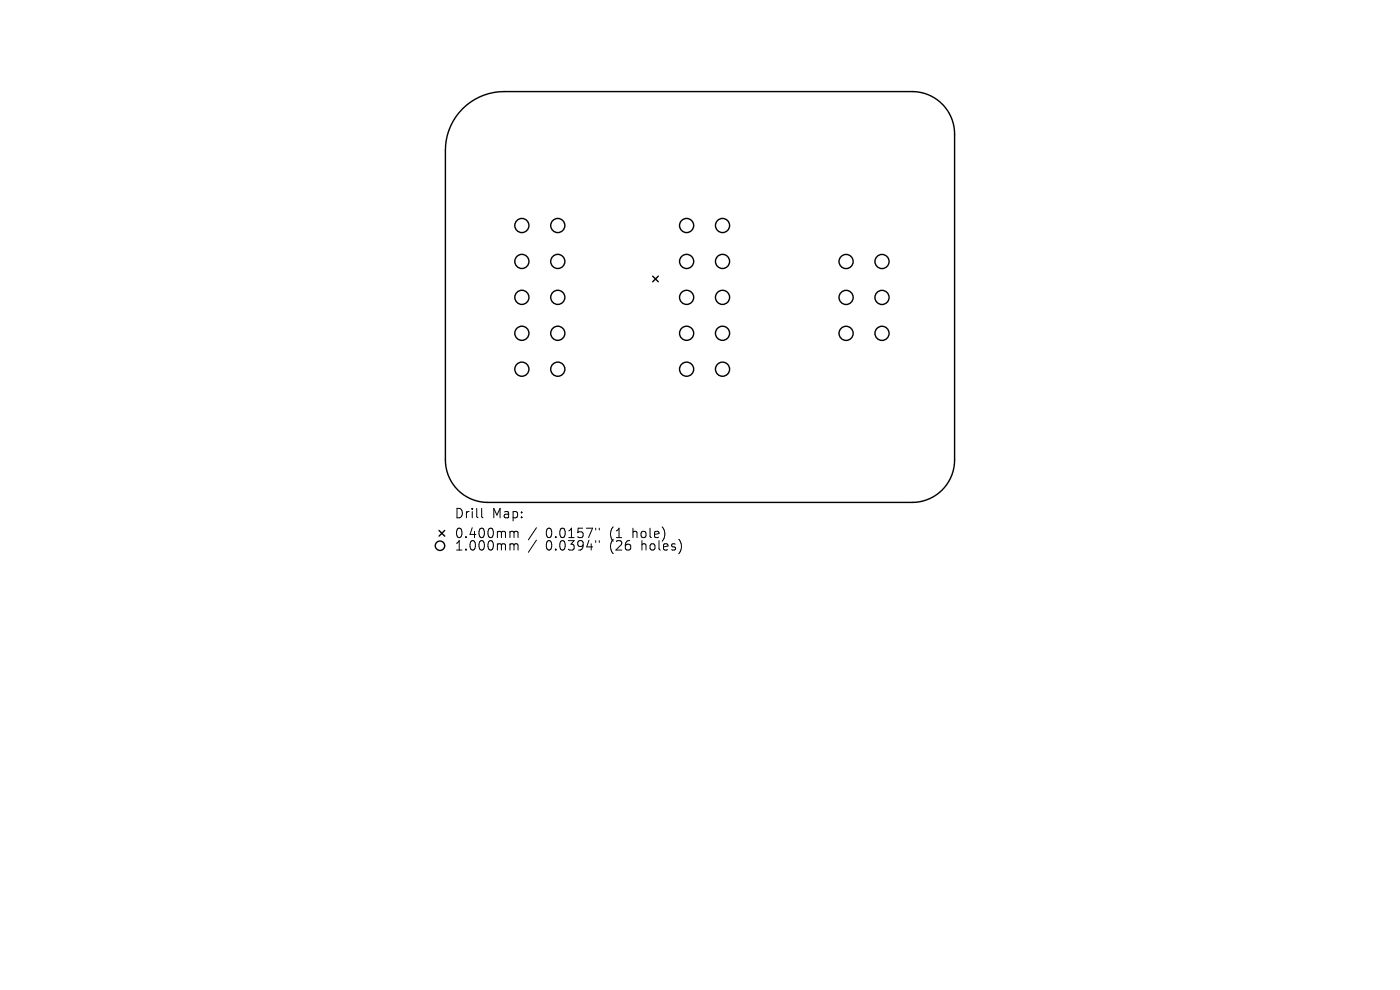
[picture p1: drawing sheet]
<svg xmlns="http://www.w3.org/2000/svg" width="297mm" height="210mm" viewBox="0 0 297 210" stroke-linecap="round" stroke-linejoin="round" font-family="sans-serif">
<defs><g id="words">
<g font-size="2.8">
<text x="96.3" y="110.2">Drill</text>
<text x="104.3" y="110.2">Map:</text>
<text x="96.3" y="114.4">0.400mm</text>
<text x="96.3" y="117.1">1.000mm</text>
<text x="115.8" y="114.4">0.0157&quot;</text>
<text x="115.8" y="117.1">0.0394&quot;</text>
<text x="129.5" y="114.4">(1</text>
<text x="129.5" y="117.1">(26</text>
<text x="134.5" y="114.4">hole)</text>
<text x="136.4" y="117.1">holes)</text>
</g>
</g></defs>
<g fill="none" stroke="#000" stroke-width=".3">
<path d="M98.1 23.1a12.5 12.5 0 0 1 8.8-3.7h86.6a9 9 0 0 1 9 9.2v69a9 9 0 0 1-9 9h-90.1a9 9 0 0 1-8.9-9v-65.7a12.5 12.5 0 0 1 3.6-8.8zM138.5 58.6l1.2 1.2M139.7 58.6l-1.2 1.2M93.1 112.5l1.2 1.2M94.3 112.5l-1.2 1.2"/>
<circle cx="110.7" cy="47.8" r="1.5"/>
<circle cx="110.7" cy="55.5" r="1.5"/>
<circle cx="118.3" cy="55.5" r="1.5"/>
<circle cx="118.3" cy="47.8" r="1.5"/>
<circle cx="145.7" cy="47.8" r="1.5"/>
<circle cx="145.7" cy="55.5" r="1.5"/>
<circle cx="153.3" cy="47.8" r="1.5"/>
<circle cx="153.3" cy="55.5" r="1.5"/>
<circle cx="179.5" cy="55.5" r="1.5"/>
<circle cx="187.1" cy="55.5" r="1.5"/>
<circle cx="110.7" cy="70.7" r="1.5"/>
<circle cx="110.7" cy="63.1" r="1.5"/>
<circle cx="110.7" cy="78.3" r="1.5"/>
<circle cx="118.3" cy="78.3" r="1.5"/>
<circle cx="118.3" cy="63.1" r="1.5"/>
<circle cx="118.3" cy="70.7" r="1.5"/>
<circle cx="145.7" cy="70.7" r="1.5"/>
<circle cx="145.7" cy="63.1" r="1.5"/>
<circle cx="145.7" cy="78.3" r="1.5"/>
<circle cx="153.3" cy="70.7" r="1.5"/>
<circle cx="153.3" cy="63.1" r="1.5"/>
<circle cx="153.3" cy="78.3" r="1.5"/>
<circle cx="179.5" cy="63.1" r="1.5"/>
<circle cx="179.5" cy="70.7" r="1.5"/>
<circle cx="187.1" cy="63.1" r="1.5"/>
<circle cx="187.1" cy="70.7" r="1.5"/>
<circle cx="93.3" cy="115.8" r="1"/>
</g>
<g fill="none" stroke="#000" stroke-width=".21">
<path d="M102.2 107.8v1.8l.3 .2M108.5 112.7l.4 .1 .1 .2M108.5 115.3h.3l.2 .3M109 113l.3-.3 .5 .1 .1 1.2M109 113v1M109 115.6v1.1M109 115.6l.3-.3 .5 .1 .1 1.3M113.8 111.9l-1.7 2.6M113.8 114.6l-1.7 2.6M126.4 112v.4M126.4 114.7v.4M127.1 112v.4"/>
<path d="M127.1 114.7v.4"/>
</g>
<use href="#words"/>
</svg>
